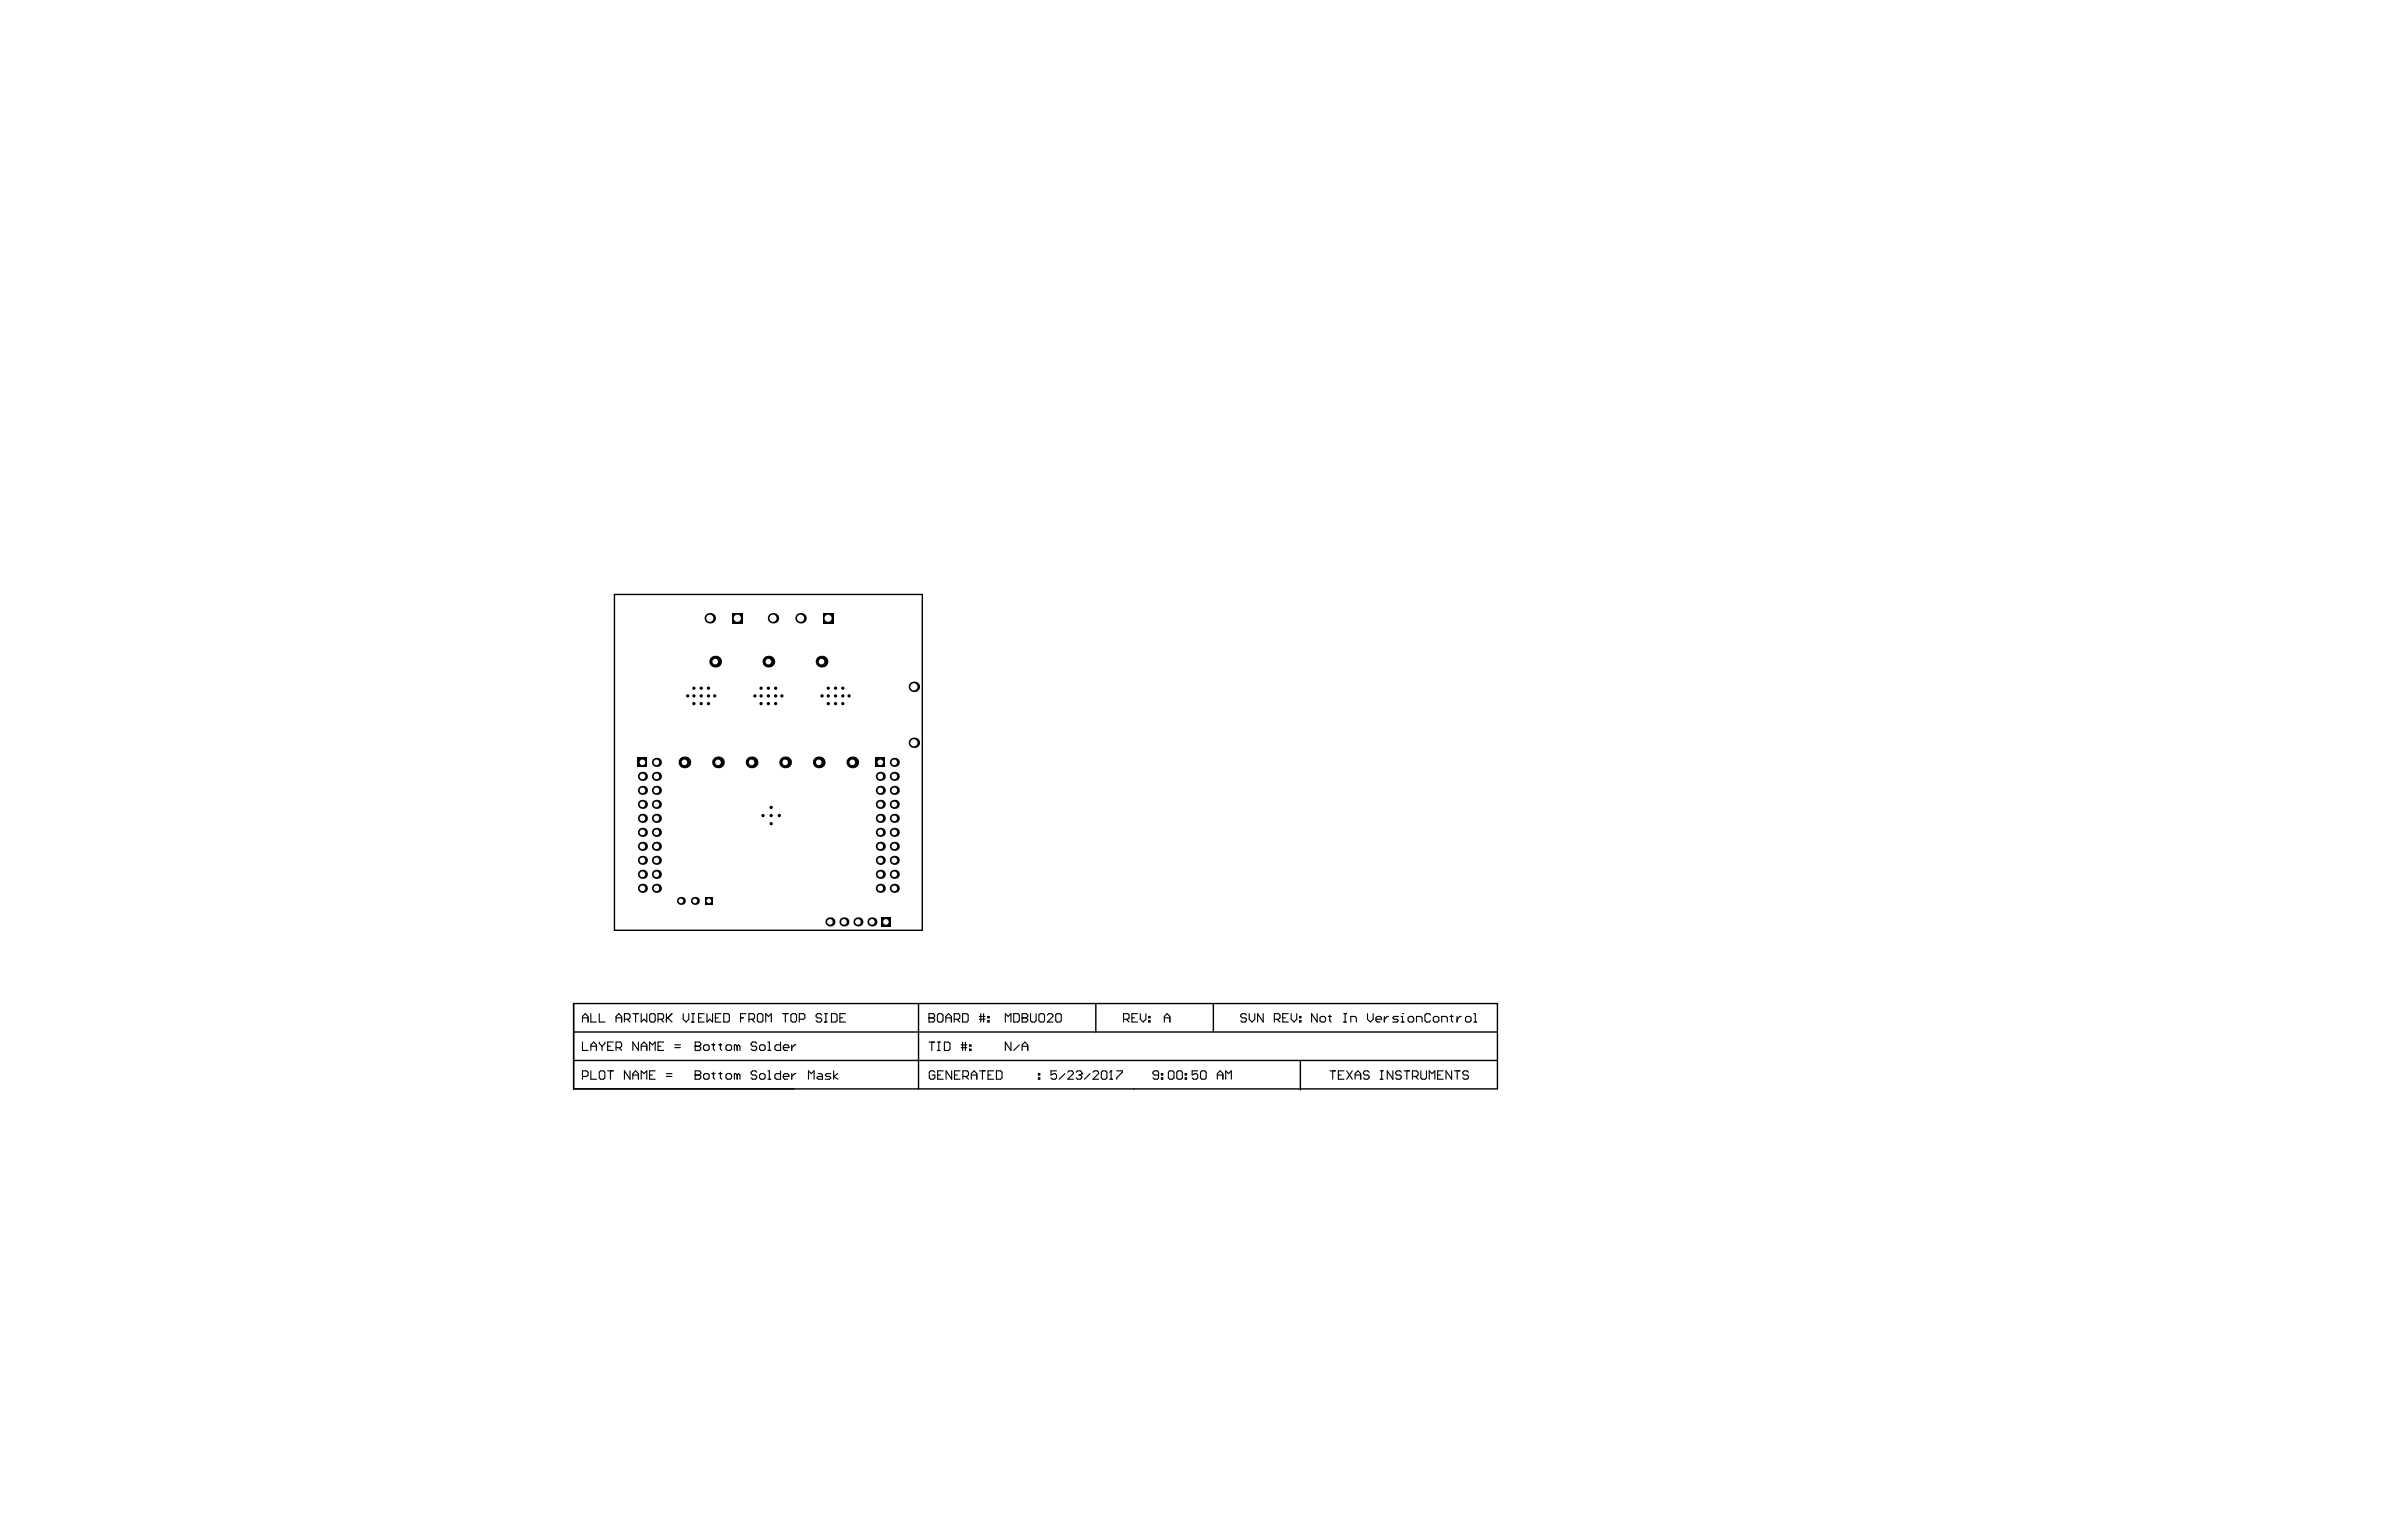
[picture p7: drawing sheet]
<svg xmlns="http://www.w3.org/2000/svg" width="432mm" height="279mm" viewBox="0 0 432 279" stroke-linecap="round" stroke-linejoin="round" font-family="sans-serif">
<path d="M111.4 107.8h55.8v60.9h-55.8zM104 182v15.4h167.4v-15.4h-167.4v15.4M104 192.3h167.4M104 187.1h167.4M166.5 182v15.4M198.6 182v5.1M220 182v5.1M235.7 192.5v5.1" fill="none" stroke="#000" stroke-width=".25"/>
<g fill="none" stroke="#000" stroke-width=".2">
<path d="M105.6 184.6h1M105.6 185.3v-1l.5-.5 .5 .5v1M105.6 188.9v1.6h1M105.6 195.2h.7l.3-.3v-.5l-.3-.2h-.7v1.5M107.1 183.8v1.5h1M107.1 190.5v-1.1l.5-.5 .5 .5v1.1M107.1 194.2v1.5h1M107.1 189.7h1M108.6 183.8v1.5h1M108.6 194.4l.3-.2h.5l.2 .2v1l-.2 .3h-.5l-.3-.3zM108.6 188.9v.3l.5 .5M109.1 189.7v.8"/>
<path d="M109.6 188.9v.3l-.5 .5M110.2 194.2h1M110.2 189.7h.5M110.7 194.2v1.5M111.2 188.9h-1v1.6h1M111.7 184.6h1M111.7 190h.7l.3-.3v-.5l-.3-.3h-.7v1.6M111.7 185.3v-1l.5-.5 .5 .5v1M112.2 190l.5 .5M113.2 184.8h.8l.2-.2v-.6l-.2-.2h-.8v1.5M113.7 184.8l.5 .5M114.2 194.2v1.5l-1-1.5v1.5"/>
<path d="M114.7 183.8h1M114.7 195.7v-1l.5-.5 .5 .5v1M114.7 194.9h1M115.2 183.8v1.5M115.7 188.9v1.6l-1-1.6v1.6M116.2 183.8v1.5l.5-.5 .6 .5v-1.5M116.2 190.5v-1.1l.5-.5 .6 .5v1.1M116.2 195.7v-1.5l.5 .5 .6-.5v1.5M116.2 189.7h1.1M117.8 194.9h.5M117.8 190.5v-1.6l.5 .5 .5-.5v1.6M118 183.8h.5l.3 .2v1.1l-.3 .2h-.5l-.2-.2v-1.1z"/>
<path d="M118.8 194.2h-1v1.5h1M119.3 184.8h.7l.3-.2v-.6l-.3-.2h-.7v1.5M119.3 189.7h.5M119.8 184.8l.5 .5M120.3 188.9h-1v1.6h1M120.8 195.2h1M120.8 194.7h1M120.8 183.8v1.5M121.1 184.6l.7 .7M121.8 183.8l-1 1M122.3 190h1M122.3 189.4h1"/>
<path d="M123.8 183.8v1l.6 .5 .5-.5v-1M125.4 185.3h.5M125.4 183.8h.5M125.6 183.8v1.5M126 194.9h.1M126 189.7h.1M126 194.2h.8l.2 .2v.3l-.2 .2 .2 .3v.2l-.2 .3h-.8zM126 194.9h.8M126 188.9h.8l.2 .3v.2l-.2 .3 .2 .3v.2l-.2 .3h-.8zM126 189.7h.8M126.6 184.6h.5M127.5 194.9l.3-.2h.5l.3 .2v.5l-.3 .3h-.5l-.3-.3z"/>
<path d="M127.5 189.7l.3-.3h.5l.3 .3v.5l-.3 .3h-.5l-.3-.3zM127.6 183.8h-1v1.5h1M128.2 183.8v1.5l.5-.5 .5 .5v-1.5M129.1 194.7h.5M129.1 189.4h.5M129.3 189.2v1l.3 .3M129.3 194.4v1l.3 .3M129.7 184.6h.5M130.3 194.7h.5M130.3 189.4h.5M130.6 189.2v1l.2 .3M130.6 194.4v1l.2 .3"/>
<path d="M130.7 183.8h-1v1.5h1M131.2 183.8h.8l.2 .2v1.1l-.2 .2h-.8zM131.6 194.9l.3-.2h.5l.2 .2v.5l-.2 .3h-.5l-.3-.3zM131.6 189.7l.3-.3h.5l.2 .3v.5l-.2 .3h-.5l-.3-.3zM133.6 194.9l-.2-.2h-.3v1M133.6 189.7l-.2-.3h-.3v1.1M133.6 189.7v.8M133.6 194.9v.8M133.6 194.9l.3-.2 .2 .2v.8M133.6 189.7l.3-.3 .2 .3v.8M134.2 184.6h.5M135.3 183.8h-1.1v1.5"/>
<path d="M135.8 184.8h.7l.3-.2v-.6l-.3-.2h-.7v1.5M136.3 184.8l.5 .5M137.2 194.4l-.3-.2h-.5l-.2 .2v.3l.2 .2h.5l.3 .3v.2l-.3 .3h-.5l-.2-.3M137.2 189.2l-.3-.3h-.5l-.2 .3v.2l.2 .3h.5l.3 .3v.2l-.3 .3h-.5l-.2-.3M137.5 183.8h.5l.3 .2v1.1l-.3 .2h-.5l-.2-.2v-1.1zM137.7 194.9l.2-.2h.5l.3 .2v.5l-.3 .3h-.5l-.2-.3zM137.7 189.7l.2-.3h.5l.3 .3v.5l-.3 .3h-.5l-.2-.3zM138.8 185.3v-1.5l.5 .5 .5-.5v1.5M139.2 194.2h.3v1.5M139.2 195.7h.5M139.2 190.5h.5M139.2 188.9h.3v1.6"/>
<path d="M141.5 194.2v1.5h-.8l-.2-.3v-.5l.2-.2h.8M141.5 188.9v1.6h-.8l-.2-.3v-.5l.2-.3h.8M141.9 183.8h1M142 195.2h1v-.3l-.2-.2h-.6l-.2 .2v.5l.2 .3h.6M142 190h1v-.3l-.2-.3h-.6l-.2 .3v.5l.2 .3h.6M142.4 183.8v1.5M143.4 184l.2-.2h.5l.3 .2v1.1l-.3 .2h-.5l-.2-.2zM143.5 189.4v1.1M143.5 194.7v1M144.3 194.7h-.3l-.5 .5M144.3 189.4h-.3l-.5 .6M144.9 184.8h.8l.2-.2v-.6l-.2-.2h-.8v1.5"/>
<path d="M146.6 195.7v-1.5l.5 .5 .5-.5v1.5M148.3 194.7h.5l.3 .2v.8h-.8l-.2-.3 .2-.2h.8M149 184l-.3-.2h-.5l-.3 .2v.3l.3 .3h.5l.3 .2v.3l-.3 .2h-.5l-.3-.2M149.5 185.3h.5M149.5 183.8h.5M149.7 183.8v1.5M150.6 194.7h-.7l-.3 .2 .3 .3h.5l.2 .2-.2 .3h-.8M150.7 183.8h.8l.2 .2v1.1l-.2 .2h-.8zM151.1 194.2v1.5M151.9 194.7l-.8 .5 .8 .5M152.2 184.6h.6M153.3 183.8h-1.1v1.5h1.1"/>
<path d="M168.4 184.6h.1M168.4 183.8h.8l.2 .2v.3l-.2 .3 .2 .2v.3l-.2 .2h-.8zM168.4 184.6h.8M168.4 189h1M168.9 189v1.5M169.5 194.4l-.3-.2h-.5l-.2 .2v1l.2 .3h.5l.3-.3v-.5h-.5M169.9 184l.3-.2h.5l.2 .2v1.1l-.2 .2h-.5l-.3-.2zM169.9 190.5h.5M169.9 189h.5M170 194.9h.5M170.2 189v1.5M171 194.2h-1v1.5h1"/>
<path d="M171.2 189h.8l.2 .2v1l-.2 .3h-.8zM171.5 184.6h1M171.5 185.3v-1l.5-.5 .5 .5v1M172.5 194.2v1.5l-1-1.5v1.5M173 184.8h.7l.3-.2v-.6l-.3-.2h-.7v1.5M173 194.9h.5M173.5 184.8l.5 .5M174 194.2h-1v1.5h1M174.2 189.5h1.1M174.2 190h1.1M174.5 183.8h.8l.2 .2v1.1l-.2 .2h-.8zM174.5 189v1.5"/>
<path d="M174.5 195.2h.8l.3-.3v-.5l-.3-.2h-.8v1.5M175 189v1.5M175.1 195.2l.5 .5M175.8 190.2h.2v.3h-.2zM175.8 189.5h.2v.2h-.2zM176.1 194.9h1M176.1 195.7v-1l.5-.5 .5 .5v1M177.5 184.3h1.1M177.5 184.8h1.1M177.6 194.2h1M177.8 183.8v1.5M178.1 194.2v1.5"/>
<path d="M178.3 183.8v1.5M179.1 185.1h.2v.2h-.2zM179.1 184.3h.2v.3h-.2zM179.1 194.9h.5M180.1 194.2h-1v1.5h1M180.6 194.2h.8l.2 .2v1l-.2 .3h-.8zM182.2 185.3v-1.5l.6 .5 .5-.5v1.5M183.3 189v1.5l-1.1-1.5v1.5M183.8 183.8h.7l.3 .2v1.1l-.3 .2h-.7zM184.8 189.5l-1 1M185.3 184.6h.1M185.3 183.8h.7l.3 .2v.3l-.3 .3 .3 .2v.3l-.3 .2h-.7z"/>
<path d="M185.3 184.6h.7M185.3 190.5v-1l.5-.5 .5 .5v1M185.3 189.7h1M186.8 183.8v1.3l.3 .2h.5l.2-.2v-1.3M188.2 195.4h.3v.3h-.3zM188.2 194.7h.3v.2h-.3zM188.3 184l.3-.2h.5l.2 .2v1.1l-.2 .2h-.5l-.3-.2zM189.9 184l.2-.2h.5l.3 .2v.3l-1 1h1M191.4 184l.2-.2h.5l.3 .2v1.1l-.3 .2h-.5l-.2-.2zM191.5 194.2h-1v.7l.5-.2h.3l.2 .2v.5l-.2 .3h-.5l-.3-.3M193.1 194.7l-1.1 1M193.6 194.4l.2-.2h.5l.3 .2v.3l-1 1h1"/>
<path d="M195.1 194.4l.2-.2h.5l.3 .2v.3M195.6 194.9h.2M195.8 194.9l.3 .3v.2l-.3 .3h-.5l-.2-.3M196.1 194.7h.1M196.1 194.7l-.3 .2M197.6 194.7l-1 1M198.1 194.4l.3-.2h.5l.2 .2v.3l-1 1h1M199.6 194.4l.3-.2h.5l.3 .2v1l-.3 .3h-.5l-.3-.3zM201.2 195.7h.5M201.4 194.2h.1M201.4 194.2v1.5M201.4 194.2l-.2 .2"/>
<path d="M202.4 194.2h1v.2l-1 1v.3M203.7 184.8h.7l.3-.2v-.6l-.3-.2h-.7v1.5M204.2 184.8l.5 .5M205.2 184.6h.5M206.2 183.8h-1v1.5h1M206.7 183.8v1l.5 .5 .5-.5v-1M208.2 185.1h.3v.2h-.3zM208.2 184.3h.3v.3h-.3zM210 194.9h-.7l-.3-.2v-.3l.3-.2h.5l.2 .2v1l-.2 .3h-.5l-.3-.3M210.5 195.4h.3v.3h-.3zM210.5 194.7h.3v.2h-.3zM211.1 185.3v-1l.5-.5 .5 .5v1"/>
<path d="M211.1 184.6h1M211.8 194.4l.2-.2h.6l.2 .2v1l-.2 .3h-.6l-.2-.3zM213.3 194.4l.3-.2h.5l.2 .2v1l-.2 .3h-.5l-.3-.3zM214.8 195.4h.3v.3h-.3zM214.8 194.7h.3v.2h-.3zM217.1 194.2h-1v.7l.5-.2h.3l.2 .2v.5l-.2 .3h-.5l-.3-.3M217.6 194.4l.3-.2h.5l.2 .2v1l-.2 .3h-.5l-.3-.3zM220.7 194.9h1M220.7 195.7v-1l.5-.5 .5 .5v1M222.2 195.7v-1.5l.5 .5 .5-.5v1.5M225.9 184l-.2-.2h-.5l-.3 .2v.3l.3 .3h.5l.2 .2v.3l-.2 .2h-.5l-.3-.2M226.4 183.8v1l.6 .5 .5-.5v-1"/>
<path d="M229 183.8v1.5l-1-1.5v1.5M231 184.8h.8l.2-.2v-.6l-.2-.2h-.8v1.5M231.5 184.8l.5 .5M232.5 184.6h.5M233.5 183.8h-1v1.5h1M234.1 183.8v1l.5 .5 .5-.5v-1M235.6 185.1h.2v.2h-.2zM235.6 184.3h.2v.3h-.2zM238.8 183.8v1.5l-1-1.5v1.5M239.5 184.3h.5l.3 .3v.5l-.3 .2h-.5l-.2-.2v-.5zM240.8 184.3h.5M241.1 184v1.1l.2 .2"/>
<path d="M241.1 194.2h1M241.6 194.2v1.5M242.6 194.9h.5M243.6 185.3h.5M243.6 183.8h.5M243.6 194.2h-1v1.5h1M243.8 183.8v1.5M244.1 194.2l1 1.5M244.9 185.3v-1h.7l.3 .3v.7M245.1 194.2l-1 1.5M245.6 194.9h1.1M245.6 195.7v-1l.6-.5 .5 .5v1"/>
<path d="M247.9 183.8v1l.5 .5 .5-.5v-1M248.2 194.4l-.3-.2h-.5l-.2 .2v.3l.2 .2h.5l.3 .3v.2l-.3 .3h-.5l-.2-.3M249.4 184.8h1v-.2l-.2-.3h-.5l-.3 .3v.5l.3 .2h.5M250.2 194.2h.5M250.2 195.7h.5M250.5 194.2v1.5M250.9 184.3v1M251.7 184.3h-.2l-.6 .5M252.5 194.2v1.5l-1-1.5v1.5M253.5 184.3h-.8l-.2 .3 .2 .2h.5l.3 .3-.3 .2h-.7M254 185.3h.5M254 184.3h.2v1"/>
<path d="M254 194.4l-.2-.2h-.5l-.3 .2v.3l.3 .2h.5l.2 .3v.2l-.2 .3h-.5l-.3-.3M254.2 183.8h.1M254.5 194.2h1M255 194.2v1.5M255.5 184.3h.5l.3 .3v.5l-.3 .2h-.5l-.2-.2v-.5zM256 195.2h.8l.3-.3v-.5l-.3-.2h-.8v1.5M256.6 195.2l.5 .5M256.8 185.3v-1h.7l.3 .3v.7M257.6 194.2v1.2l.2 .3h.5l.3-.3v-1.2M259.1 195.7v-1.5l.5 .5 .5-.5v1.5M259.3 184l-.2-.2h-.5l-.3 .2v1.1l.3 .2h.5l.2-.2M260.1 184.3h.5l.2 .3v.5l-.2 .2h-.5l-.3-.2v-.5z"/>
<path d="M260.6 194.9h.5M261.3 185.3v-1h.8l.3 .3v.7M261.6 194.2h-1v1.5h1M262.9 184.3h.5M263.1 184v1.1l.3 .2M263.1 194.2v1.5l-1-1.5v1.5M263.7 194.2h1M264.1 184.3v1M264.2 194.2v1.5M264.9 184.3h-.3l-.5 .5M265.9 184.3h.5l.3 .3v.5l-.3 .2h-.5l-.2-.2v-.5zM266.2 194.4l-.3-.2h-.5l-.2 .2v.3l.2 .2h.5l.3 .3v.2l-.3 .3h-.5l-.2-.3"/>
<path d="M267.2 185.3h.5M267.2 183.8h.2v1.5"/>
</g>
<g fill="#000">
<circle cx="124.7" cy="126.2" r=".3"/>
<circle cx="125.8" cy="124.8" r=".3"/>
<circle cx="125.8" cy="127.6" r=".3"/>
<circle cx="125.8" cy="126.2" r=".3"/>
<circle cx="127.1" cy="124.8" r=".3"/>
<circle cx="127.1" cy="127.6" r=".3"/>
<circle cx="127.1" cy="126.2" r=".3"/>
<circle cx="128.4" cy="124.8" r=".3"/>
<circle cx="128.4" cy="127.6" r=".3"/>
<circle cx="128.4" cy="126.2" r=".3"/>
<circle cx="129.6" cy="126.2" r=".3"/>
<circle cx="136.8" cy="126.2" r=".3"/>
<circle cx="138" cy="124.8" r=".3"/>
<circle cx="138" cy="127.6" r=".3"/>
<circle cx="138" cy="126.2" r=".3"/>
<circle cx="139.3" cy="124.8" r=".3"/>
<circle cx="139.3" cy="127.6" r=".3"/>
<circle cx="139.3" cy="126.2" r=".3"/>
<circle cx="140.6" cy="124.8" r=".3"/>
<circle cx="140.6" cy="127.6" r=".3"/>
<circle cx="140.6" cy="126.2" r=".3"/>
<circle cx="141.7" cy="126.2" r=".3"/>
<circle cx="149" cy="126.2" r=".3"/>
<circle cx="150.1" cy="124.8" r=".3"/>
<circle cx="150.1" cy="127.6" r=".3"/>
<circle cx="150.1" cy="126.2" r=".3"/>
<circle cx="151.5" cy="124.8" r=".3"/>
<circle cx="151.5" cy="127.6" r=".3"/>
<circle cx="151.5" cy="126.2" r=".3"/>
<circle cx="152.8" cy="124.8" r=".3"/>
<circle cx="152.8" cy="127.6" r=".3"/>
<circle cx="152.8" cy="126.2" r=".3"/>
<circle cx="153.9" cy="126.2" r=".3"/>
<circle cx="138.3" cy="147.9" r=".3"/>
<circle cx="139.8" cy="149.3" r=".3"/>
<circle cx="139.8" cy="146.4" r=".3"/>
<circle cx="139.8" cy="147.9" r=".3"/>
<circle cx="141.3" cy="147.9" r=".3"/>
<circle cx="123.4" cy="163.4" r=".72"/>
</g>
<circle cx="123.4" cy="163.4" r=".42" fill="#fff"/>
<circle cx="116.5" cy="156" r=".82" fill="#000"/>
<circle cx="116.5" cy="156" r=".51" fill="#fff"/>
<circle cx="116.5" cy="145.8" r=".82" fill="#000"/>
<circle cx="116.5" cy="145.8" r=".51" fill="#fff"/>
<circle cx="162.1" cy="156" r=".82" fill="#000"/>
<circle cx="162.1" cy="156" r=".51" fill="#fff"/>
<circle cx="162.1" cy="145.8" r=".82" fill="#000"/>
<circle cx="162.1" cy="145.8" r=".51" fill="#fff"/>
<circle cx="116.5" cy="161.1" r=".82" fill="#000"/>
<circle cx="116.5" cy="161.1" r=".51" fill="#fff"/>
<circle cx="116.5" cy="153.5" r=".82" fill="#000"/>
<circle cx="116.5" cy="153.5" r=".51" fill="#fff"/>
<circle cx="116.5" cy="150.9" r=".82" fill="#000"/>
<circle cx="116.5" cy="150.9" r=".51" fill="#fff"/>
<circle cx="116.5" cy="148.4" r=".82" fill="#000"/>
<circle cx="116.5" cy="148.4" r=".51" fill="#fff"/>
<circle cx="116.5" cy="143.3" r=".82" fill="#000"/>
<circle cx="116.5" cy="143.3" r=".51" fill="#fff"/>
<circle cx="116.5" cy="140.8" r=".82" fill="#000"/>
<circle cx="116.5" cy="140.8" r=".51" fill="#fff"/>
<path d="M115.6 137.4h1.7v1.7h-1.7z" fill-rule="evenodd" fill="#000"/>
<circle cx="116.5" cy="138.2" r=".51" fill="#fff"/>
<circle cx="126" cy="163.4" r=".72" fill="#000"/>
<circle cx="126" cy="163.4" r=".42" fill="#fff"/>
<circle cx="124.1" cy="138.2" r="1.07" fill="#000"/>
<circle cx="124.1" cy="138.2" r=".51" fill="#fff"/>
<path d="M127.8 162.6h1.4v1.5h-1.4z" fill-rule="evenodd" fill="#000"/>
<circle cx="128.5" cy="163.4" r=".42" fill="#fff"/>
<circle cx="130.2" cy="138.2" r="1.07" fill="#000"/>
<circle cx="130.2" cy="138.2" r=".51" fill="#fff"/>
<circle cx="129.6" cy="120" r="1.07" fill="#000"/>
<circle cx="129.6" cy="120" r=".51" fill="#fff"/>
<circle cx="128.7" cy="112.1" r=".95" fill="#000"/>
<circle cx="128.7" cy="112.1" r=".65" fill="#fff"/>
<path d="M132.7 111.2h1.9v1.8h-1.9z" fill-rule="evenodd" fill="#000"/>
<circle cx="133.7" cy="112.1" r=".65" fill="#fff"/>
<circle cx="142.3" cy="138.2" r="1.07" fill="#000"/>
<circle cx="142.3" cy="138.2" r=".51" fill="#fff"/>
<circle cx="139.3" cy="120" r="1.07" fill="#000"/>
<circle cx="139.3" cy="120" r=".51" fill="#fff"/>
<circle cx="140.1" cy="112.1" r=".95" fill="#000"/>
<circle cx="140.1" cy="112.1" r=".65" fill="#fff"/>
<circle cx="150.4" cy="167.2" r=".82" fill="#000"/>
<circle cx="150.4" cy="167.2" r=".51" fill="#fff"/>
<circle cx="148.4" cy="138.2" r="1.07" fill="#000"/>
<circle cx="148.4" cy="138.2" r=".51" fill="#fff"/>
<circle cx="148.9" cy="120" r="1.07" fill="#000"/>
<circle cx="148.9" cy="120" r=".51" fill="#fff"/>
<circle cx="145.1" cy="112.1" r=".95" fill="#000"/>
<circle cx="145.1" cy="112.1" r=".65" fill="#fff"/>
<path d="M149.2 111.2h1.9v1.8h-1.9z" fill-rule="evenodd" fill="#000"/>
<circle cx="150.1" cy="112.1" r=".65" fill="#fff"/>
<circle cx="153" cy="167.2" r=".82" fill="#000"/>
<circle cx="153" cy="167.2" r=".51" fill="#fff"/>
<circle cx="155.5" cy="167.2" r=".82" fill="#000"/>
<circle cx="155.5" cy="167.2" r=".51" fill="#fff"/>
<circle cx="158.1" cy="167.2" r=".82" fill="#000"/>
<circle cx="158.1" cy="167.2" r=".51" fill="#fff"/>
<circle cx="154.5" cy="138.2" r="1.07" fill="#000"/>
<circle cx="154.5" cy="138.2" r=".51" fill="#fff"/>
<circle cx="162.1" cy="161.1" r=".82" fill="#000"/>
<circle cx="162.1" cy="161.1" r=".51" fill="#fff"/>
<circle cx="162.1" cy="153.5" r=".82" fill="#000"/>
<circle cx="162.1" cy="153.5" r=".51" fill="#fff"/>
<circle cx="162.1" cy="150.9" r=".82" fill="#000"/>
<circle cx="162.1" cy="150.9" r=".51" fill="#fff"/>
<circle cx="162.1" cy="148.4" r=".82" fill="#000"/>
<circle cx="162.1" cy="148.4" r=".51" fill="#fff"/>
<circle cx="162.1" cy="143.3" r=".82" fill="#000"/>
<circle cx="162.1" cy="143.3" r=".51" fill="#fff"/>
<circle cx="162.1" cy="140.8" r=".82" fill="#000"/>
<circle cx="162.1" cy="140.8" r=".51" fill="#fff"/>
<circle cx="162.1" cy="138.2" r=".82" fill="#000"/>
<circle cx="162.1" cy="138.2" r=".51" fill="#fff"/>
<circle cx="165.7" cy="134.7" r=".95" fill="#000"/>
<circle cx="165.7" cy="134.7" r=".65" fill="#fff"/>
<circle cx="116.5" cy="158.5" r=".82" fill="#000"/>
<circle cx="116.5" cy="158.5" r=".51" fill="#fff"/>
<circle cx="162.1" cy="158.5" r=".82" fill="#000"/>
<circle cx="162.1" cy="158.5" r=".51" fill="#fff"/>
<circle cx="165.7" cy="124.5" r=".95" fill="#000"/>
<circle cx="165.7" cy="124.5" r=".65" fill="#fff"/>
<circle cx="119" cy="156" r=".82" fill="#000"/>
<circle cx="119" cy="156" r=".51" fill="#fff"/>
<circle cx="119" cy="145.8" r=".82" fill="#000"/>
<circle cx="119" cy="145.8" r=".51" fill="#fff"/>
<circle cx="159.6" cy="156" r=".82" fill="#000"/>
<circle cx="159.6" cy="156" r=".51" fill="#fff"/>
<circle cx="159.6" cy="145.8" r=".82" fill="#000"/>
<circle cx="159.6" cy="145.8" r=".51" fill="#fff"/>
<circle cx="119" cy="161.1" r=".82" fill="#000"/>
<circle cx="119" cy="161.1" r=".51" fill="#fff"/>
<circle cx="119" cy="153.5" r=".82" fill="#000"/>
<circle cx="119" cy="153.5" r=".51" fill="#fff"/>
<circle cx="119" cy="150.9" r=".82" fill="#000"/>
<circle cx="119" cy="150.9" r=".51" fill="#fff"/>
<circle cx="119" cy="148.4" r=".82" fill="#000"/>
<circle cx="119" cy="148.4" r=".51" fill="#fff"/>
<circle cx="119" cy="143.3" r=".82" fill="#000"/>
<circle cx="119" cy="143.3" r=".51" fill="#fff"/>
<circle cx="119" cy="140.8" r=".82" fill="#000"/>
<circle cx="119" cy="140.8" r=".51" fill="#fff"/>
<circle cx="119" cy="138.2" r=".82" fill="#000"/>
<circle cx="119" cy="138.2" r=".51" fill="#fff"/>
<path d="M159.8 166.3h1.6v1.7h-1.6z" fill-rule="evenodd" fill="#000"/>
<circle cx="160.6" cy="167.2" r=".51" fill="#fff"/>
<circle cx="159.6" cy="161.1" r=".82" fill="#000"/>
<circle cx="159.6" cy="161.1" r=".51" fill="#fff"/>
<circle cx="159.6" cy="153.5" r=".82" fill="#000"/>
<circle cx="159.6" cy="153.5" r=".51" fill="#fff"/>
<circle cx="159.6" cy="150.9" r=".82" fill="#000"/>
<circle cx="159.6" cy="150.9" r=".51" fill="#fff"/>
<circle cx="159.6" cy="148.4" r=".82" fill="#000"/>
<circle cx="159.6" cy="148.4" r=".51" fill="#fff"/>
<circle cx="159.6" cy="143.3" r=".82" fill="#000"/>
<circle cx="159.6" cy="143.3" r=".51" fill="#fff"/>
<circle cx="136.2" cy="138.2" r="1.07" fill="#000"/>
<circle cx="136.2" cy="138.2" r=".51" fill="#fff"/>
<circle cx="159.6" cy="140.8" r=".82" fill="#000"/>
<circle cx="159.6" cy="140.8" r=".51" fill="#fff"/>
<path d="M158.8 137.4h1.6v1.7h-1.6z" fill-rule="evenodd" fill="#000"/>
<circle cx="159.6" cy="138.2" r=".51" fill="#fff"/>
<circle cx="119" cy="158.5" r=".82" fill="#000"/>
<circle cx="119" cy="158.5" r=".51" fill="#fff"/>
<circle cx="159.6" cy="158.5" r=".82" fill="#000"/>
<circle cx="159.6" cy="158.5" r=".51" fill="#fff"/>
</svg>
